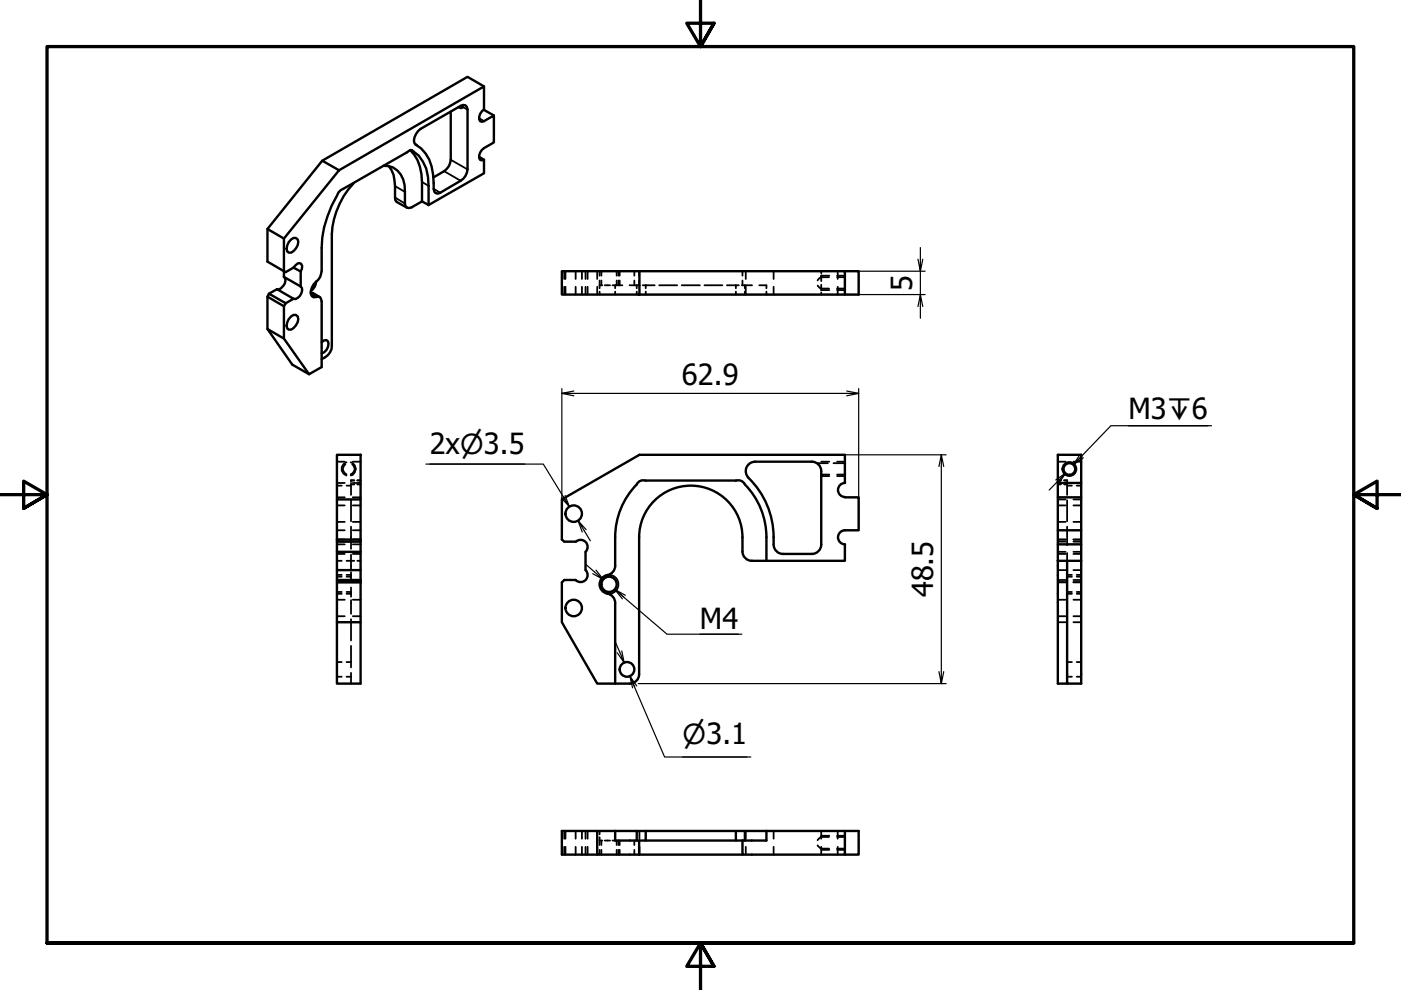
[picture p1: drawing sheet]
<svg xmlns="http://www.w3.org/2000/svg" width="297mm" height="210mm" viewBox="0 0 297 210" stroke-linecap="round" stroke-linejoin="round" font-family="sans-serif">
<defs><g id="words">
<g font-size="6.2">
<text x="193.4" y="61.7" transform="rotate(-90 193.4 61.7)">5</text>
<text x="144.6" y="81.7">62.9</text>
<text x="239.3" y="88.7">M3↧6</text>
<text x="91.1" y="96.2">2x⌀3.5</text>
<text x="197.9" y="126.7" transform="rotate(-90 197.9 126.7)">48.5</text>
<text x="148.4" y="133.4">M4</text>
</g>
<text font-size="5.8" x="144.7" y="157.7">⌀3.1</text>
</g></defs>
<!-- layer: Hidden (ISO) -->
<g fill="none" stroke="#000" stroke-width=".38">
<path d="M119.6 57.5v1.7M119.9 57.5v1.7M122 57.5v1.7M123.4 57.5v1.7M124.1 57.5v1.7M124.6 57.5v1.7M126.6 57.5v1.7M127.1 57.5v1M127.1 59.5v1.6M127.5 57.5v1M127.5 59.5v1M130.7 57.5v1"/>
<path d="M130.7 59.5v1M131.1 57.5v1M131.1 59.5v1M131.4 57.5v1M131.4 59.5v1M134.5 57.5v1M134.5 59.5v1M135.5 57.5v1M135.5 59.5v1M157.4 57.5v1M157.4 59.5v1M158.1 57.5v1.7"/>
<path d="M164 57.5v1.7M174.1 58.8h1.7M174.1 58.8l-.4 .2-.3 .5M174.1 57.5v.4M174.1 58.4v1.2M174.1 58.5h1.7M177.5 58.8h1.6M177.5 58.5h1.6M177.6 57.5v1.7M119.6 60.8v1.7M119.9 60.8v1.7M122 60.8v1.7"/>
<path d="M123.4 60.8v1.7M124.1 60.8v1.7M124.6 60.8v1.7M126.6 60.8v1.7M127.1 61.8v.7M127.1 60.5h.6M128.2 60.5h1.1M129.9 60.5h2.1M130.4 60.5v.6M130.4 61.8v.7M133.5 60.5h2.1M135 60.5v.6"/>
<path d="M135 61.8v.7M136.3 60.5h2.5M136.9 60.5v.6M136.9 61.8v.7M139.8 60.5h3.8M144.5 60.5h3.9M149.4 60.5h3.8M154.1 60.5h2.6M156 60.5v.6M156 61.8v.7M157.3 60.5h2.1M157.9 60.5v.6"/>
<path d="M157.9 61.8v.7M158.1 60.8v1.7M161 60.5h1.5v.6M162.5 61.8v.7M164 60.8v1.7M173.4 60.6l.3 .4 .4 .1M174.1 61.2h1.7M174.1 60.4v1.2M174.1 62v.5M174.1 61.5h1.7M177.5 61.2h1.6M177.5 61.5h1.6"/>
<path d="M177.6 60.8v1.7M71.4 97.9h1.7M73.2 98.5a1.19 1.19 0 0 0 .3 2.1M73.5 98a1.45 1.45 0 0 0-1.1 1.4 1.45 1.45 0 0 0 1.1 1.4M74.4 98a1.44 1.44 0 0 1 1 1.4 1.44 1.44 0 0 1-1 1.4M74.7 98.5a1.17 1.17 0 0 1 .5 1.1 1.17 1.17 0 0 1-.8 1M74.8 97.9h1.7M173.2 98.2h2.3M174.1 97.9h1.7M176.7 98.2h2.4M177.5 97.9h1.6M224.3 97.9h1.6"/>
<path d="M227.6 97.9h1.6M71.4 102.4h1.7M71.4 105.4h1.7M71.4 112.4h1.7M71.4 115.4h1.7M71.4 103h1.1M71.4 114.4h1.7M71.4 117.4h1.7M71.4 118.9h1.1M71.4 107.2h1.7M71.4 110.7h1.7M73.5 103h.9"/>
<path d="M73.5 118.9h1.6M74.4 102.4v2.5M74.4 106.1v4.4M74.4 111.7v4.7M74.4 117.6v3M74.4 102.7h.7M74.4 101.9h.7M74.8 102.4h1.7M74.8 105.4h1.7M74.8 112.4h1.7M74.8 115.4h1.7M74.8 114.4h1.7"/>
<path d="M74.8 117.4h1.7M74.8 107.2h1.7M74.8 110.7h1.7M75.1 101.8h-.7v.3M75.8 118.9h.7M75.8 102.7h.7M75.8 101.9h.7M75.8 101.8h.7M174.1 100.6h1.7M174.1 100.9h1.7M177.5 100.6h1.6M177.5 100.9h1.6"/>
<path d="M224.3 114.4h1.6M224.3 117.4h1.6M224.3 102.7h.6M224.3 101.9h.6M224.3 101.8h.6M224.3 107.2h1.6M224.3 110.7h1.6M224.3 105.9h1.6M224.3 117h1.6M224.3 114.8h1.6M225.6 102.7h.7M225.6 101.9h.7"/>
<path d="M225.6 101.8h.7v.3M226.3 111.7v3.9M226.3 102.4v2.5M226.3 103h1M226.3 106.1v4.4M226.3 117.3v1.6M227.6 114.4h1.6M227.6 117.4h1.6M227.6 107.2h1.6M227.6 110.7h1.6M227.6 105.9h1.6M227.6 117h1.6"/>
<path d="M227.6 114.8h1.6M228.3 103h.9M71.4 123.4h1.7M71.4 122.3h1.1M71.4 125.5h1.1M71.4 127.2h1.7M71.4 130.7h1.7M71.4 121.9h1.1M71.4 125.9h1.1M73.5 122.3h.9M73.5 125.5h.9M73.5 121.9h.9"/>
<path d="M73.5 125.9h.9M74.4 121.3v2M74.4 124.6v1.9M74.4 127.2v2.9M74.4 131.3v4.5M74.4 136.9v4.6M74.8 123.4h1.7M74.8 127.2h1.7M74.8 130.7h1.7M224.3 123.4h1.6M224.3 127.2h1.6M224.3 130.7h1.6"/>
<path d="M224.3 123.5h1.6M224.3 131.9h1.6M224.3 123h1.6M224.3 120.9h1.6M226.3 122.3h1M226.3 125.5h1M226.3 121.9h1M226.3 125.9h1M227.6 123.4h1.6M227.6 127.2h1.6M227.6 130.7h1.6M227.6 123.5h1.6"/>
<path d="M227.6 131.9h1.6M227.6 123h1.6M227.6 120.9h1.6M228.3 122.3h.9M228.3 125.5h.9M228.3 121.9h.9M228.3 125.9h.9M71.4 140.4h1.1M71.4 143.5h1.1M73.5 140.4h.9M73.5 143.5h.9M74.4 142.7v2.2"/>
<path d="M226.3 140.4h1M226.3 143.5h1M228.3 140.4h.9M228.3 143.5h.9M119.6 176.2v1.6M119.6 179.5v1.7M119.9 176.2v1.6M119.9 179.5v1.7M122 176.2v1.6M122 179.5v1.7M123.4 176.2v1.6M123.4 179.5v1.7"/>
<path d="M124.1 176.2v1.6M124.1 179.5v1.7M124.6 176.2v1.6M124.6 179.5v1.7M127.1 178.2h.6M127.1 176.2v.7M127.1 177.5v1.7M127.5 178.2v1M128.2 178.2h1.1M129.9 178.2h.5M130.7 178.2v1M131.1 178.2v1"/>
<path d="M131.4 178.2v1M134.5 178.2v1M135.6 176.2v1.6M135.6 179.5v1.7M158.1 176.2v1.6M158.1 179.5v1.7M164 176.2v1.6M164 179.5v1.7M173.4 179.2l.7 .7v-.1M174.1 179.9h1.7M174.1 177.5h1.7M174.1 177.6v-.1l-.7 .7"/>
<path d="M174.1 176.2v1.6M174.1 179.5v1.7M174.1 177.2h1.7M177.5 179.9h1.6M177.5 177.5h1.6M177.5 177.2h1.6M177.6 176.2v1.6M177.6 179.5v1.7M127.1 180.2v1M127.5 180.2v1M130.7 180.2v1M131.1 180.2v1"/>
<path d="M131.4 180.2v1M134.5 180.2v1M174.1 180.2h1.7M177.5 180.2h1.6"/>
</g>
<!-- layer: Visible (ISO) -->
<g fill="none" stroke="#000" stroke-width=".51">
<path d="M102.6 18.3l-3.5-2-30.8 17.8M68.3 34.1l3.6 2-11.7 14.5-3.5-2.1zM75 38.8a17.3 17.3 0 0 0-4.6 10.8v23.7a3.1 3.1 0 0 1-2.2 2.9M82.4 35.2a6.1 6.1 0 0 1 1.4 4.3v3l.3 .3 2.2 1.2M87 31.8a8.7 8.7 0 0 1 2.5 6.8v4.1l-2.3 1.3h-.9l-.3-.3-.1-3a4.9 4.9 0 0 0-3.5-5.5h-1.1M87.1 31.8l.5 .3M88.1 30.7l.2 .1M88.6 27.8l.6-.5 8.5-4.8 .5-.2h.5l.3 .4 .1 .5v12.7a3.1 3.1 0 0 1-1.4 2.4l-4.9 2.8-.5-.2-.2-.3-.2-.6a10.7 10.7 0 0 0-2.6-8.5l-1.1-.8a1.64 1.64 0 0 1 0-2.3zM95.6 23.7v10.2a3 3 0 0 1-1.4 2.4l-2.3 1.3M98.1 22.3v.4l-.2 .2-.7-.2M101.6 33.2l1 .7M102.6 23.3l2.1 1.2"/>
<path d="M102.6 33.9v2.8l-11.7 6.8M102.6 33.9l-.4 .1-.4-.1a1.85 1.85 0 0 1 .8-2.5l2.1-1.2v-5.7l-2.1 1.2-.4 .1-.4-.1a1.86 1.86 0 0 1 .8-2.5v-4.9l-30.7 17.8M56.7 48.5v7l3.9 2.2 1.6-1M60.2 58.7a1.7 1.7 0 0 1-1.5 2.6M60.2 50.6v8.1M60.2 58.7l3.6 2M61.7 50.8l.5-.3h.5a1.42 1.42 0 0 1 0 2.2l-1 .9h-.5a1.55 1.55 0 0 1 0-2.3zM62.2 56.7l.9-.8 .5-.1a1.1 1.1 0 0 1 .2 1.8M62.2 56.7l1.6 .9M63.8 57.6v3.1M67 59.7a2.46 2.46 0 0 1-1.1 2M89.5 42.7l1.4 .8"/>
<path d="M90.9 43.5v-4.1a8.1 8.1 0 0 0-3.6-7.6l-.5 .1-14.5 8.4-.5 .5a25 25 0 0 0-3.6 11.7v5a3.7 3.7 0 0 1-1.7 2.8 2.35 2.35 0 0 0-.4 2.5l.4 .2 1-.1 .4 .1 .3 .9v13.9l-2.7 1.5-5.3-7.5v-6.9M119.1 57.5h16.5v5h-16.5zM135.6 57.5h43.5v5M179.1 57.5h3v5h-46.5M56.7 62.9v6.9l3.5 2M56.7 69.8l5.3 7.5 3.5 2M57 62.3l1.7-1 3.5 2M60.6 64.3l-3.6-2-.3 .6 3.5 2M60.6 64.3l-.4 .6M61.7 67.1l.5-.3h.5a1.44 1.44 0 0 1 0 2.2l-1 .9h-.5a1.55 1.55 0 0 1 0-2.2zM62.2 63.3l-1.6 1M63.8 60.7a1.47 1.47 0 0 1-.2 2.1l-.9 .6-.5-.1"/>
<path d="M65.8 62.1h.6l1.4 .9M68.2 72.6l.5-.4 .5-.1a1.39 1.39 0 0 1 0 2.1l-.5 .5-.5 .2M71.4 96.4h5.1v9.5h-5.1zM160.1 97.9h12M160.1 97.9a2.02 2.02 0 0 0-1.8 1.3 2.02 2.02 0 0 0 .4 2.2 17.9 17.9 0 0 1 5.3 14M172.1 97.9a2 2 0 0 1 2 2v15.5M71.4 114.4h5.1v.4M71.4 114.4v.4h5.1M71.4 105.9v8.5M71.4 114.8v2.2M76.5 114.8v8.2M76.5 117h-5.1v3.9"/>
<path d="M76.5 105.9v8.5M122 114.9a1.49 1.49 0 0 1 2.2 0 1.49 1.49 0 0 1-.1 2.1M124.1 117l.1 3.9a1.49 1.49 0 0 1-.1 2.1 1.49 1.49 0 0 1-2.1 0M130.4 120a2 2 0 0 1-1.6 1.9M135 102.7a16 16 0 0 0-4.6 11.2v6.1M136.9 101.9h19.1M136.9 101.9a1.49 1.49 0 0 0-1.9 .8M156 101.9a1.49 1.49 0 0 1 1.9 .8 16.1 16.1 0 0 1 4.6 11.2v5M159.4 118.9h3.1M159.4 118.9a2 2 0 0 1-2-2 14.9 14.9 0 0 0-1.1-7.8 11 11 0 0 0-12.3-5.9 11 11 0 0 0-8.5 10.7v29M164 115.4a2 2 0 0 0 2 2h6.1M174.1 115.4a2 2 0 0 1-2 2"/>
<path d="M179.1 105.4h3v7h-2.9a1.49 1.49 0 0 0-1.5 1.5 1.49 1.49 0 0 0 1.4 1.5v3.5h-16.6M179.2 105.4a1.49 1.49 0 0 1-1.5-1.5 1.49 1.49 0 0 1 1.4-1.5v-6h-43.5l-16.5 9.5v8.5l.5 .4h2.4M224.3 118.9h4.9v26h-2.9v-26M224.3 102.4h4.9v-6h-4.9v22.5M224.3 118.9v26h2M229.2 102.4v3h-4.9M229.2 105.4v7h-4.9M229.2 112.4v3h-4.9M229.2 115.4v3.5M71.4 123.5v8.4h5.1M76.5 123.5v21.4h-5.1v-13M76.5 120.9h-5.1v2.1"/>
<path d="M76.5 123h-5.1v.5h5.1M76.5 123v.5M122 123h-2.4l-.5 .5v8.4l7.5 13h3.8M128.8 121.9a2 2 0 0 0-1.7 2 2 2 0 0 0 1.7 2M128.8 125.9a2 2 0 0 1 1.6 1.9v17.1M135.5 142.9a2 2 0 0 1-2 2h-3.1M126.6 176.2v5h8.9v-3h-5.1v-2M130.4 176.2h-11.3v5h7.5M130.4 176.2h32.1M135 176.2v2M136.9 176.2v2M156 176.2v2"/>
<path d="M157.9 176.2v2M162.5 176.2h19.6v5h-3M162.5 176.2v2h-27M179.1 176.2v5h-21.7v-3M135.5 181.2h21.9"/>
<circle cx="226.7" cy="99.4" r="1.24"/>
<circle cx="121.6" cy="108.9" r="1.75"/>
<circle cx="121.6" cy="128.9" r="1.75"/>
<circle cx="129.1" cy="123.9" r="1.62"/>
<circle cx="132.9" cy="141.9" r="1.56"/>
</g>
<!-- layer: Visible Narrow (ISO) -->
<g fill="none" stroke="#000" stroke-width=".38">
<path d="M83.8 39.5l2.1 1.2M89.5 38.6l1.4 .8M94.2 36.3l3.5 2M95.6 33.9l3.5 2M98.1 22.7l1 .5M101.6 25.1l1 .6M83.8 41.9l2.1 1.3M91.9 40l1.4 .9M65.9 62.3l1.2 .7M128.8 121.9a2 2 0 0 1 2.3 2 2 2 0 0 1-2.3 2"/>
<circle cx="226.7" cy="99.4" r="1.49"/>
</g>
<circle cx="88.2" cy="30.7" r=".19" fill="#000"/>
<!-- layer: Border (ISO) -->
<path d="M148.5 -.1v10l-2.9-5h5.8l-2.9 5 2.9-5M0 104.9h10l-5-2.9v5.8l5-2.9-5 2.9M297 104.9h-10l5-2.9v5.8l-5-2.9 5 2.9M10 199.9v-190h277v190h-277h277M151.4 204.9l-2.9-5 2.9 5h-5.8l2.9-5v10" fill="none" stroke="#000" stroke-width=".7"/>
<!-- layer: Dimension (ISO) -->
<g fill="none" stroke="#000" stroke-width=".25">
<path d="M135.6 57.5h60.6M195.1 52.5v5l-.5-2.5M195.6 55l-.5 2.5v5l-.5 2.5M135.6 62.5h60.6M195.6 65l-.5-2.5v5M90.3 98.4h24.9l5.5 9-.9-2.3M91.1 98.4h20.2M119.1 83.4l2.6 .5M119.1 82.4v23.2M121.7 82.9l-2.6 .5h63l-2.6 .5M135.6 96.4h65M179.5 82.9l2.6 .5"/>
<path d="M182.1 82.4v23M199.6 96.4l-.5 2.5M200.1 98.9l-.5-2.5v48.5l-.5-2.5M229 96.4l-1.4 2.1 1.8-1.8M239.3 90.3h16.8M256.9 90.3h-21.4l-7.9 8.2 2.1-1.4M119.4 105.3l1.3 2.1-1.7-1.8M122.6 110.4l.8 2.4M124.1 119.6l3.8 3.2-2.2-1.2M124.3 112.3l-1.7-1.9 2.6 4.3M224.5 102.5l1.4-2.2-3.5 3.6M225.9 100.3l-2.1 1.5"/>
<path d="M126.4 120.9l1.5 1.9M130.4 135.9l1.9 4.6-1.4-2.1M131.8 138l.5 2.5M132 127l-1.6-2 11 9.5h15.9M132.6 126.2l-2.2-1.2 1.9 1.6M148.4 134.5h8.1M134.1 145.8l-.6-2.4 7.4 17.1h18.3M135 145.5l-1.5-2.1 1.1 2.2M135.3 144.9h65.3M200.1 142.4l-.5 2.5M144.7 160.5h13.7"/>
</g>
<use href="#words"/>
</svg>
